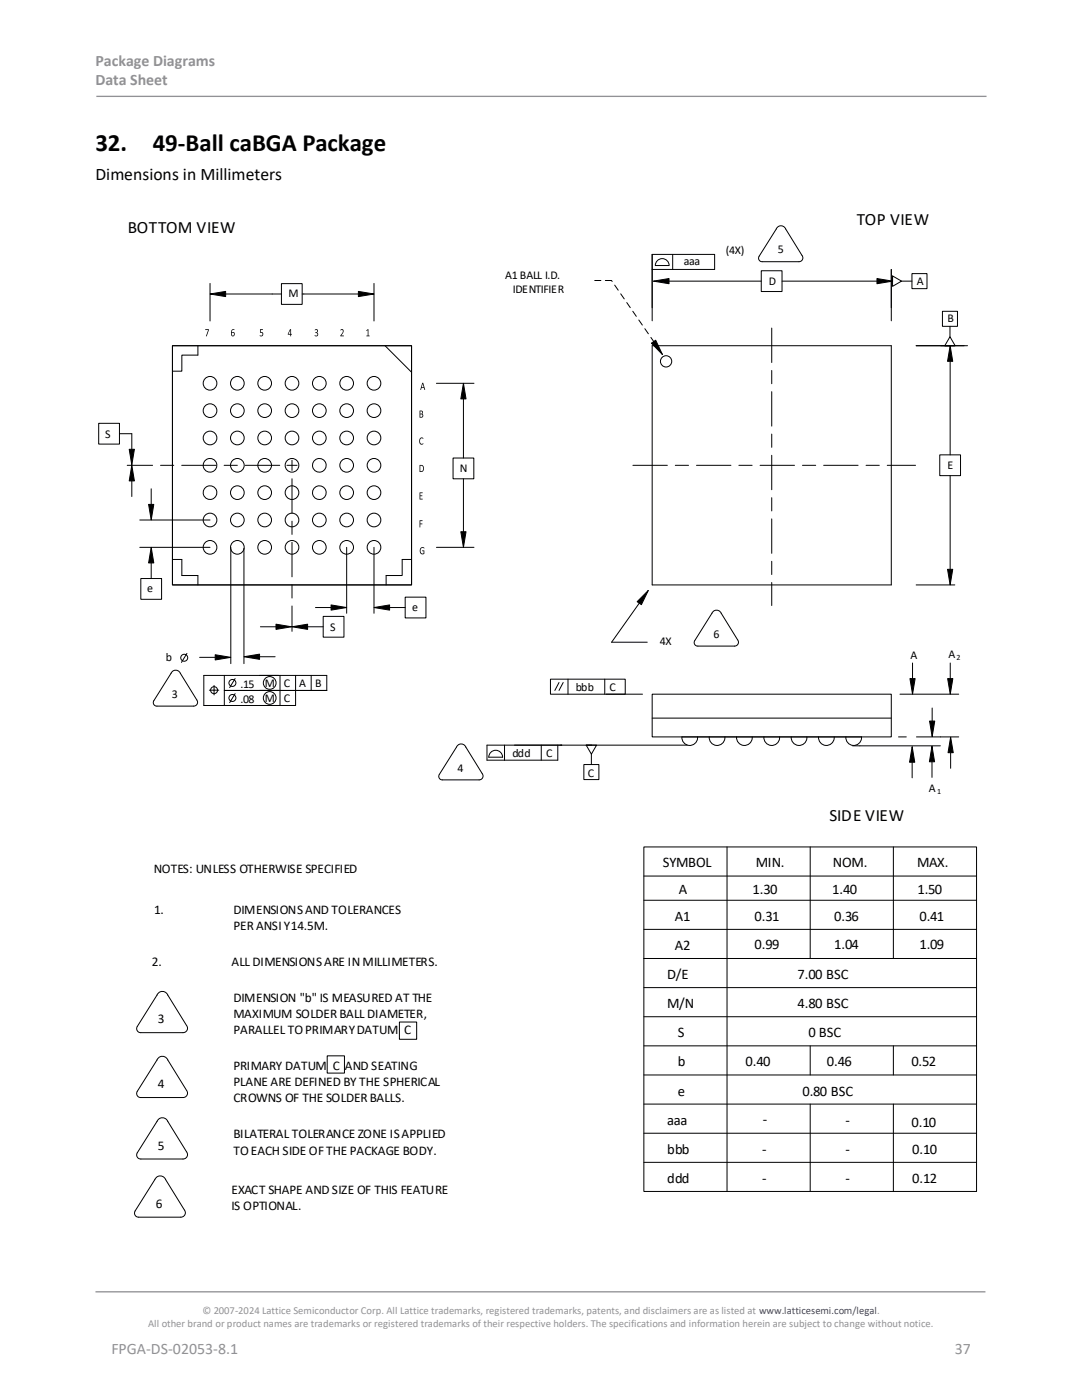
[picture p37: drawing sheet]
<svg xmlns="http://www.w3.org/2000/svg" width="216mm" height="279mm" viewBox="0 0 216 279" stroke-linecap="round" stroke-linejoin="round" font-family="sans-serif">
<defs><g id="words">
<g font-size="5">
<text x="19" y="30.1">32.</text>
<text x="30.5" y="30.1">49-Ball caBGA Package</text>
</g>
<text font-size="3.5" x="19" y="35.9">Dimensions in Millimeters</text>
<g font-size="3.4">
<text x="25.5" y="46.5">BOTTOM VIEW</text>
<text x="171" y="44.9">TOP VIEW</text>
<text x="165.5" y="163.8">SIDE VIEW</text>
</g>
<g font-size="3.2" fill="#919195">
<text x="19" y="13.2">Package Diagrams</text>
<text x="19" y="17.1">Data Sheet</text>
<text x="22.2" y="270.2">FPGA-DS-02053-8.1</text>
<text x="190.5" y="270.2">37</text>
</g>
<g font-size="2.9">
<text x="132.2" y="173">SYMBOL</text>
<text x="150.8" y="173">MIN.</text>
<text x="166.2" y="173">NOM.</text>
<text x="183" y="173">MAX.</text>
<text x="135.5" y="178.5">A</text>
<text x="150.2" y="178.5">1.30</text>
<text x="166.1" y="178.5">1.40</text>
<text x="183.1" y="178.5">1.50</text>
<text x="134.7" y="183.7">A1</text>
<text x="150.6" y="183.7">0.31</text>
<text x="166.5" y="183.7">0.36</text>
<text x="183.5" y="183.7">0.41</text>
<text x="134.7" y="189.5">A2</text>
<text x="150.6" y="189.4">0.99</text>
<text x="166.5" y="189.4">1.04</text>
<text x="183.5" y="189.4">1.09</text>
<text x="133.1" y="195.4">D/E</text>
<text x="159.1" y="195.4">7.00 BSC</text>
<text x="133.1" y="201.2">M/N</text>
<text x="159.1" y="201.2">4.80 BSC</text>
<text x="135.3" y="207">S</text>
<text x="161.3" y="207">0 BSC</text>
<text x="135.3" y="212.8">b</text>
<text x="148.8" y="212.8">0.40</text>
<text x="165" y="212.8">0.46</text>
<text x="181.9" y="212.8">0.52</text>
<text x="135.3" y="218.6">e</text>
<text x="160.1" y="218.6">0.80 BSC</text>
<text x="133.1" y="224.4">aaa</text>
<text x="152.2" y="224.3">-</text>
<text x="168.7" y="224.4">-</text>
<text x="181.9" y="224.8">0.10</text>
<text x="133.1" y="230.3">bbb</text>
<text x="152.1" y="230.3">-</text>
<text x="168.7" y="230.3">-</text>
<text x="182" y="230.3">0.10</text>
<text x="133.1" y="236.1">ddd</text>
<text x="152.1" y="236.1">-</text>
<text x="168.7" y="236.1">-</text>
<text x="182" y="236.1">0.12</text>
</g>
<g font-size="2.7">
<text x="46.6" y="185.7">PER ANSI Y14.5M.</text>
<text x="30.3" y="192.8">2.</text>
<text x="46.2" y="192.8">ALL DIMENSIONS ARE IN MILLIMETERS.</text>
<text x="46.6" y="200">DIMENSION &quot;b&quot; IS MEASURED AT THE</text>
<text x="31.5" y="204.2">3</text>
<text x="31.5" y="217.2">4</text>
<text x="46.6" y="216.7">PLANE ARE DEFINED BY THE SPHERICAL</text>
<text x="46.6" y="220">CROWNS OF THE SOLDER BALLS.</text>
<text x="46.6" y="227">BILATERAL TOLERANCE ZONE IS APPLIED</text>
<text x="31.5" y="229.5">5</text>
<text x="46.6" y="230.5">TO EACH SIDE OF THE PACKAGE BODY.</text>
<text x="46.2" y="241.6">IS OPTIONAL.</text>
</g>
<g font-size="2.6">
<text x="30.7" y="174.2">NOTES: UNLESS OTHERWISE SPECIFIED</text>
<text x="30.7" y="182.5">1.</text>
<text x="46.6" y="182.5">DIMENSIONS AND TOLERANCES</text>
<text x="46.6" y="203.1">MAXIMUM SOLDER BALL DIAMETER,</text>
<text x="46.6" y="206.4">PARALLEL TO PRIMARY DATUM C</text>
<text x="46.6" y="213.5">PRIMARY DATUM C AND SEATING</text>
<text x="46.2" y="238.2">EXACT SHAPE AND SIZE OF THIS FEATURE</text>
<text x="31.1" y="241.1">6</text>
</g>
<g font-size="2.4">
<text x="136.5" y="52.8">aaa</text>
<text x="144.8" y="50.8">(4X)</text>
<text x="155.2" y="50.4">5</text>
<text x="57.5" y="59.3">M</text>
<text x="100.8" y="55.6">A1 BALL I.D.</text>
<text x="102.3" y="58.5">IDENTIFIER</text>
<text x="153.4" y="56.9">D</text>
<text x="183" y="56.8">A</text>
<text x="189.1" y="64.3">B</text>
<text x="21" y="87.4">S</text>
<text x="91.8" y="94.3">N</text>
<text x="189.1" y="93.7">E</text>
<text x="29.4" y="118.2">e</text>
<text x="65.9" y="126">S</text>
<text x="82.2" y="121.9">e</text>
<text x="33.1" y="131.9">b</text>
<text x="131.7" y="128.8">4X</text>
<text x="142.4" y="127.2">6</text>
<text x="181.7" y="131.4">A</text>
<text x="189.2" y="131.4">A</text>
<text x="48" y="137.3">.15</text>
<text x="52.8" y="137.1">M</text>
<text x="56.7" y="137.1">C</text>
<text x="59.7" y="137.1">A</text>
<text x="62.9" y="137.1">B</text>
<text x="114.9" y="137.9">bbb</text>
<text x="121.6" y="137.9">C</text>
<text x="34.3" y="139.2">3</text>
<text x="48" y="140.3">.08</text>
<text x="52.8" y="140.1">M</text>
<text x="56.7" y="140.1">C</text>
<text x="91.3" y="154">4</text>
<text x="102.3" y="151.1">ddd</text>
<text x="109" y="151.1">C</text>
<text x="117.3" y="155">C</text>
<text x="185.3" y="158">A</text>
</g>
<g font-size="2.1" fill="#919195">
<text x="40.4" y="262.3">© 2007-2024 Lattice Semiconductor Corp. All Lattice trademarks, registered trademarks, patents, and disclaimers are as listed at www.latticesemi.com/legal.</text>
<text x="29.6" y="264.9">All other brand or product names are trademarks or registered trademarks of their respective holders. The specifications and information herein are subject to change without notice.</text>
</g>
<g font-size="1.6">
<text x="190.9" y="131.8">2</text>
<text x="187" y="158.4">1</text>
</g>
</g></defs>
<path d="M19.2 19.2h177.6M19 257.8h177.6" fill="none" stroke="#919195" stroke-width=".26"/>
<g fill="none" stroke="#000" stroke-width=".2">
<path d="M41.9 58.7l3.1-.5v1zM41.9 56.6v7.5M45 58.7h11.2M56.2 56.6h4.1v4.1h-4.1zM60.3 58.7h11.3M71.5 58.2l3.1 .5-3.1 .5zM74.6 56.6v7.5M130.1 53.8h12.5v-3h-12.5v13.2M130.4 56.1l3.1-.5v1zM131.3 51.9a1.38 1.38 0 0 1 1.5-.1 1.38 1.38 0 0 1 .7 1.2h-2.7v-.4zM133.5 56.1h18.4M134.2 50.8v3"/>
<path d="M151.5 51.1l3.4-5.4a1 1 0 0 1 .9-.6 1 1 0 0 1 1 .6l3.4 5.6a.76 .76 0 0 1-.8 .9h-7.6a.7 .7 0 0 1-.3-1.1M151.9 54h4.1v4.2h-4.1zM156 56.1h19M175 55.6l3.1 .5-3.1 .5zM177.8 53.8v10.2M178.1 55.1l1.8 1-1.8 1zM178.1 55.1v1.1M179.9 56.1h2.1M182 54.6h3v3h-3zM34.4 69h47.7v47.7h-47.7zM39.5 69v1.9h-3.2v3.2h-1.9M76.8 69l5.3 5.3"/>
<path d="M87.1 76.5h7.5M92.5 76.5l.5 3.1h-1zM92.5 79.5v11.9M130 68.5l.8-.6 1.4 2.9zM130.1 69h47.7v47.7h-47.7zM182.8 69h10.3M188.1 62.1h3v3h-3zM189.6 67.2l1 1.8h-2.1zM189.6 65.1v2.1M189.6 69l.5 3.1h-1zM189.6 72.1v18.7M19.7 84.5h4.1v4.1h-4.1z"/>
<path d="M23.8 86.6h2.5v3.1M25.8 89.7h1l-.5 3.1zM26.3 92.9l.5 3.1h-1zM26.3 96v3.1M30.2 97.6v3.1M57.3 92.9h2M58.3 91.9v2M90.4 91.4h4.1v4.2h-4.1zM92.5 95.6v10.7M187.5 90.8h4.2v4.1h-4.2zM189.6 94.9v18.7M27.9 103.8h14"/>
<path d="M27.9 109.2h14M28.1 115.5h4.1v4.1h-4.1zM29.7 100.7h1l-.5 3.1zM30.2 109.2l.5 3.1h-1zM30.2 112.3v3.2M34.4 111.7h1.9v3.2h3.2v1.8M46.1 109.2v23.2M48.7 109.4v23M69.2 109.2v13.2M74.6 109.2v13.2M80.8 119.2h4.2v4.1h-4.2zM82.1 111.7h-1.8v3.2h-3.3v1.8"/>
<path d="M87.1 109.2h7.5M92 106.1h1l-.5 3.1zM129.4 117.8l-1.4 2.9-.9-.6zM182.8 116.7h7.7M189.1 113.6h1l-.5 3.1zM34.3 134.1a1 1 0 0 1 1.7 .3l3.4 5.6a.76 .76 0 0 1-.8 .9h-7.6a.7 .7 0 0 1-.3-1.1zM37.3 130.4l-1.1 1.8M39.8 131.2h3.1M41.8 137.7h1.9M42.7 136.8v1.9M42.9 130.7l3.2 .5-3.2 .5zM44.8 134.8v6"/>
<path d="M46.9 135.4l-1.1 1.8M46.9 138.4l-1.1 1.8M48.7 131.1l3.1-.6v1.1zM51.8 131.1h3.1M52 125.1h3.1M55.1 124.6l3.1 .5-3.1 .5zM55.9 134.8v6M58.3 125.1l3.1-.5v1zM59 134.8v6h-18.3v-6h24.5v3h-20.4M61.4 125.1h3.1M62.1 134.8v3M62.9 121.2h3.2"/>
<path d="M64.5 123h4.1v4.2h-4.1zM66.1 120.7l3.1 .5-3.1 .6zM74.6 121.2l3.1-.5v1.1zM77.7 121.2h3.1M109.8 135.5h15v3h-15zM111.5 136.2l-.8 1.6M112.4 136.2l-.9 1.6M113.3 135.5v3M120.7 135.5v3M120.9 138.5h7.3M127.6 120.4l-5.6 7.8h7.2M130.1 138.5h47.7v8.6h-47.7z"/>
<path d="M142 122.4l-3.4 5.5a.7 .7 0 0 0 0 .7 .7 .7 0 0 0 .6 .3h7.4a.76 .76 0 0 0 .7-.4 .76 .76 0 0 0-.1-.8l-3.3-5.3a1 1 0 0 0-.9-.6 1 1 0 0 0-1 .6M179.6 138.5h11.7M181.6 135.4h1l-.5 3.1zM182.1 132.3v3.1M189.1 135.4h1l-.5 3.1zM189.6 132.3v3.1M91.2 148.9a1 1 0 0 1 1.8 .2l3.4 5.6a.76 .76 0 0 1-.8 .9h-7.6a.7 .7 0 0 1-.3-1zM98.1 150a1.38 1.38 0 0 1 1.4-.1 1.38 1.38 0 0 1 .8 1.2h-2.8l.1-.4zM100.7 148.7v3M108 148.7v3M111.3 148.7v3h-14.1v-3h39.9M116.5 152.6h3v3h-3z"/>
<path d="M117 148.7h2l-1 1.8zM118 150.5v2.1M130.1 143.3h47.7M141.5 147.1a1.57 1.57 0 0 0 1.6 1.7 1.57 1.57 0 0 0 1.5-1.7M147 147.1a1.57 1.57 0 0 0 1.5 1.7 1.57 1.57 0 0 0 1.6-1.7M152.4 147.1a1.57 1.57 0 0 0 1.6 1.7 1.57 1.57 0 0 0 1.6-1.7M157.9 147.1a1.57 1.57 0 0 0 1.5 1.7 1.57 1.57 0 0 0 1.6-1.7M163.3 147.1a1.57 1.57 0 0 0 1.6 1.7 1.57 1.57 0 0 0 1.6-1.7M168.8 147.1a1.57 1.57 0 0 0 1.5 1.7 1.57 1.57 0 0 0 1.6-1.7h-35.8a1.57 1.57 0 0 0 1.5 1.7 1.57 1.57 0 0 0 1.6-1.7M170.1 148.8h17.5M179.3 147.1h1.5M182 149l.5 3.1h-1z"/>
<path d="M182 152.1v3.1M182.9 147.1h8.4M185.5 143.9h1l-.5 3.1zM186 148.9l.5 3.1h-1.1zM186 152v3.1M186 141.3v2.6M189.7 147.1l.5 3.1h-1zM189.7 150.2v3.1M128.5 169h66.4v68.8h-66.4zM128.5 174.8h66.4M128.5 179.7h66.4M145.1 169v68.8"/>
<path d="M161.7 169v22.3M178.3 169v22.3M31.7 198.1a1.15 1.15 0 0 1 1.8 .5l3.8 6.2a.88 .88 0 0 1-.8 1.3l-8.7-.1a.8 .8 0 0 1-.4-1.2zM128.5 191.3h66.4M128.5 197.1h66.4M128.5 185.5h66.4M31.3 211.5a1.15 1.15 0 0 1 1.1-.7 1.15 1.15 0 0 1 1.1 .7M31.3 211.5l-3.9 6.3a.8 .8 0 0 0 0 .8 .8 .8 0 0 0 .7 .4h8.4a.88 .88 0 0 0 .8-.4 .88 .88 0 0 0-.1-1l-3.7-6.1M65.3 210.7h3.4v3.5h-3.4zM79.7 204h3.4v3.4h-3.4zM128.5 214.5h66.4M128.5 202.9h66.4"/>
<path d="M128.5 208.7h66.4M161.7 208.7v5.8M178.3 208.7v5.8M31.3 223.8a1.15 1.15 0 0 1 1.1-.7 1.15 1.15 0 0 1 1.1 .7M31.3 223.8l-3.9 6.3a.81 .81 0 0 0 0 .8 .81 .81 0 0 0 .7 .4h8.4a.88 .88 0 0 0 .8-.5 .88 .88 0 0 0-.1-.9l-3.7-6.1M33 235.4l3.9 6.3a.88 .88 0 0 1-.8 1.2M33 235.4a1.15 1.15 0 0 0-1-.7 1.15 1.15 0 0 0-1.1 .7l-3.9 6.3M128.5 220.3h66.4M128.5 226.2h66.4M128.5 232h66.4M161.7 220.3v17.5M178.3 220.3v17.5"/>
<path d="M27 241.7a.81 .81 0 0 0 .7 1.2h8.4"/>
<circle cx="41.9" cy="76.5" r="1.36"/>
<circle cx="47.4" cy="76.5" r="1.36"/>
<circle cx="52.8" cy="76.5" r="1.36"/>
<circle cx="58.3" cy="76.5" r="1.36"/>
<circle cx="63.7" cy="76.5" r="1.36"/>
<circle cx="69.2" cy="76.5" r="1.36"/>
<circle cx="74.6" cy="76.5" r="1.36"/>
<circle cx="132.9" cy="72.1" r="1.13"/>
<circle cx="41.9" cy="92.9" r="1.36"/>
<circle cx="41.9" cy="98.3" r="1.36"/>
<circle cx="41.9" cy="87.4" r="1.36"/>
<circle cx="41.9" cy="82" r="1.36"/>
<circle cx="47.4" cy="82" r="1.36"/>
<circle cx="47.4" cy="87.4" r="1.36"/>
<circle cx="47.4" cy="98.3" r="1.36"/>
<circle cx="47.4" cy="92.9" r="1.36"/>
<circle cx="52.8" cy="82" r="1.36"/>
<circle cx="52.8" cy="87.4" r="1.36"/>
<circle cx="52.8" cy="98.3" r="1.36"/>
<circle cx="52.8" cy="92.9" r="1.36"/>
<circle cx="58.3" cy="82" r="1.36"/>
<circle cx="58.3" cy="87.4" r="1.36"/>
<circle cx="58.3" cy="92.9" r="1.36"/>
<circle cx="58.3" cy="98.3" r="1.36"/>
<circle cx="63.7" cy="87.4" r="1.36"/>
<circle cx="63.7" cy="82" r="1.36"/>
<circle cx="63.7" cy="92.9" r="1.36"/>
<circle cx="63.7" cy="98.3" r="1.36"/>
<circle cx="69.2" cy="82" r="1.36"/>
<circle cx="69.2" cy="87.4" r="1.36"/>
<circle cx="69.2" cy="92.9" r="1.36"/>
<circle cx="69.2" cy="98.3" r="1.36"/>
<circle cx="74.6" cy="87.4" r="1.36"/>
<circle cx="74.6" cy="82" r="1.36"/>
<circle cx="74.6" cy="92.9" r="1.36"/>
<circle cx="74.6" cy="98.3" r="1.36"/>
<circle cx="41.9" cy="103.8" r="1.36"/>
<circle cx="41.9" cy="109.2" r="1.36"/>
<circle cx="47.4" cy="103.8" r="1.36"/>
<circle cx="47.4" cy="109.2" r="1.36"/>
<circle cx="52.8" cy="109.2" r="1.36"/>
<circle cx="52.8" cy="103.8" r="1.36"/>
<circle cx="58.3" cy="103.8" r="1.36"/>
<circle cx="58.3" cy="109.2" r="1.36"/>
<circle cx="63.7" cy="109.2" r="1.36"/>
<circle cx="63.7" cy="103.8" r="1.36"/>
<circle cx="69.2" cy="103.8" r="1.36"/>
<circle cx="69.2" cy="109.2" r="1.36"/>
<circle cx="74.6" cy="103.8" r="1.36"/>
<circle cx="74.6" cy="109.2" r="1.36"/>
<circle cx="36.8" cy="131.3" r=".7"/>
<circle cx="42.7" cy="137.7" r=".7"/>
<circle cx="46.4" cy="136.3" r=".7"/>
<circle cx="46.4" cy="139.3" r=".7"/>
<circle cx="53.8" cy="136.3" r="1.27"/>
<circle cx="53.8" cy="139.3" r="1.27"/>
</g>
<g fill="#000">
<path d="M41 65.7h.7l-.5 1.4h-.1l.4-1.2h-.5zM51.9 65.7h.6l-.1 .2h-.4v.4a.44 .44 0 0 1 .6 .5 .44 .44 0 0 1-.8 .2v-.1a.32 .32 0 0 0 .5 0 .32 .32 0 0 0 0-.4 .32 .32 0 0 0-.4-.1zM62.8 65.8a.36 .36 0 0 1 .6 0 .36 .36 0 0 1-.2 .6 .39 .39 0 0 1 .3 .6 .39 .39 0 0 1-.7-.1 .29 .29 0 0 0 .4 .1 .29 .29 0 0 0 .1-.4 .29 .29 0 0 0-.4-.1v-.2a.28 .28 0 0 0 .3-.1 .28 .28 0 0 0 0-.3l-.4 .1zM68 65.8a.4 .4 0 0 1 .5 0 .4 .4 0 0 1 0 .6l-.4 .6h.5v.1h-.7l.3-.5a.41 .41 0 0 0 .2-.4 .41 .41 0 0 0-.2-.3l-.2 .1zM73.1 65.9l.4-.2v1.3h.2v.1h-.6v-.1h.3v-1.1l-.3 .2zM83.7 98.3h.6v.1h-.4v.5h.4l-.4 .1v.5h.4v.2l-.6-.1zM83.9 87.4l.4-.1 .2 .3a.43 .43 0 0 0-.6 0 .43 .43 0 0 0-.1 .6 .37 .37 0 0 0 .2 .3 .37 .37 0 0 0 .5 0v.1a.49 .49 0 0 1-.7 .1 .49 .49 0 0 1-.1-.7zM83.7 103.9h.6v.1h-.4v.5l.4 .1h-.4l-.1 .7zM84 109.3l.5-.1 .2 .3a.49 .49 0 0 0-.7 0 .49 .49 0 0 0-.1 .7l.3 .2h.3v-.4h-.3v-.1h.4l.1 .6a.57 .57 0 0 1-.8 0 .57 .57 0 0 1-.1-.7z"/>
<path d="M46.3 65.8l.3-.1 .2 .2a.37 .37 0 0 0-.5 0 .37 .37 0 0 0-.1 .4 .39 .39 0 0 1 .6 .1 .39 .39 0 0 1-.1 .6 .39 .39 0 0 1-.6-.1v-.6zM46.2 66.5l.1 .1a.25 .25 0 0 0 .2 .3 .25 .25 0 0 0 .3-.3 .25 .25 0 0 0-.4-.2z"/>
<path d="M57.9 65.7h.2v.9l.1 .1-.1 .1-.1 .3-.1-.3-.5-.1zM57.9 65.9l-.3 .7h.3z"/>
<path d="M84.3 76.4h.2l.3 1.4h-.1l-.1-.4h-.5l-.1 .4h-.1zM84.3 76.6l-.2 .7h.4z"/>
<path d="M83.7 82l.3-.1a.36 .36 0 0 1 .4 .3 .36 .36 0 0 1-.2 .4 .4 .4 0 0 1 .3 .4 .4 .4 0 0 1-.4 .4l-.4-.1zM83.9 82.1v.5h.1a.23 .23 0 0 0 .2-.3 .23 .23 0 0 0-.2-.2zM83.9 82.7v.5h.2a.25 .25 0 0 0 .2-.3 .25 .25 0 0 0-.3-.2z"/>
<path d="M83.7 92.8a.69 .69 0 0 1 .9 .7 .69 .69 0 0 1-.9 .6zM83.9 92.9v1.1a.55 .55 0 0 0 .5-.5 .55 .55 0 0 0-.5-.6z"/>
</g>
<path d="M154 65.5v55.3M55.8 92.9h-30.4M58.3 95.5v30.5M126.3 92.9h56.4" fill="none" stroke="#000" stroke-width=".2" stroke-dasharray="6.9 1.6 2.6 1.6"/>
<g fill="#000">
<path d="M41.9 58.7l3.1-.5v1zM71.5 58.2l3.1 .5-3.1 .5zM130.4 56.1l3.1-.5v1zM175 55.6l3.1 .5-3.1 .5zM92.5 76.5l.5 3.1h-1zM130 68.5l.8-.6 1.4 2.9zM189.6 69l.5 3.1h-1zM26.3 92.9l.5 3.1h-1zM25.8 89.7h1l-.5 3.1zM30.2 109.2l.5 3.1h-1zM29.7 100.7h1l-.5 3.1zM92 106.1h1l-.5 3.1z"/>
<path d="M189.1 113.6h1l-.5 3.1zM42.9 130.7l3.2 .5-3.2 .5zM48.7 131.1l3.1-.6v1.1zM55.1 124.6l3.1 .5-3.1 .5zM58.3 125.1l3.1-.5v1zM66.1 120.7l3.1 .5-3.1 .6zM74.6 121.2l3.1-.5v1.1zM129.4 117.8l-1.4 2.9-.9-.6zM181.6 135.4h1l-.5 3.1zM189.1 135.4h1l-.5 3.1zM182 149l.5 3.1h-1zM186 148.9l.5 3.1h-1.1z"/>
<path d="M185.5 143.9h1l-.5 3.1zM189.7 147.1l.5 3.1h-1z"/>
</g>
<path d="M122 56h-4M130.6 68.4l-8.6-12.4" fill="none" stroke="#000" stroke-width=".2" stroke-dasharray="1.2 .9"/>
<use href="#words"/>
</svg>
